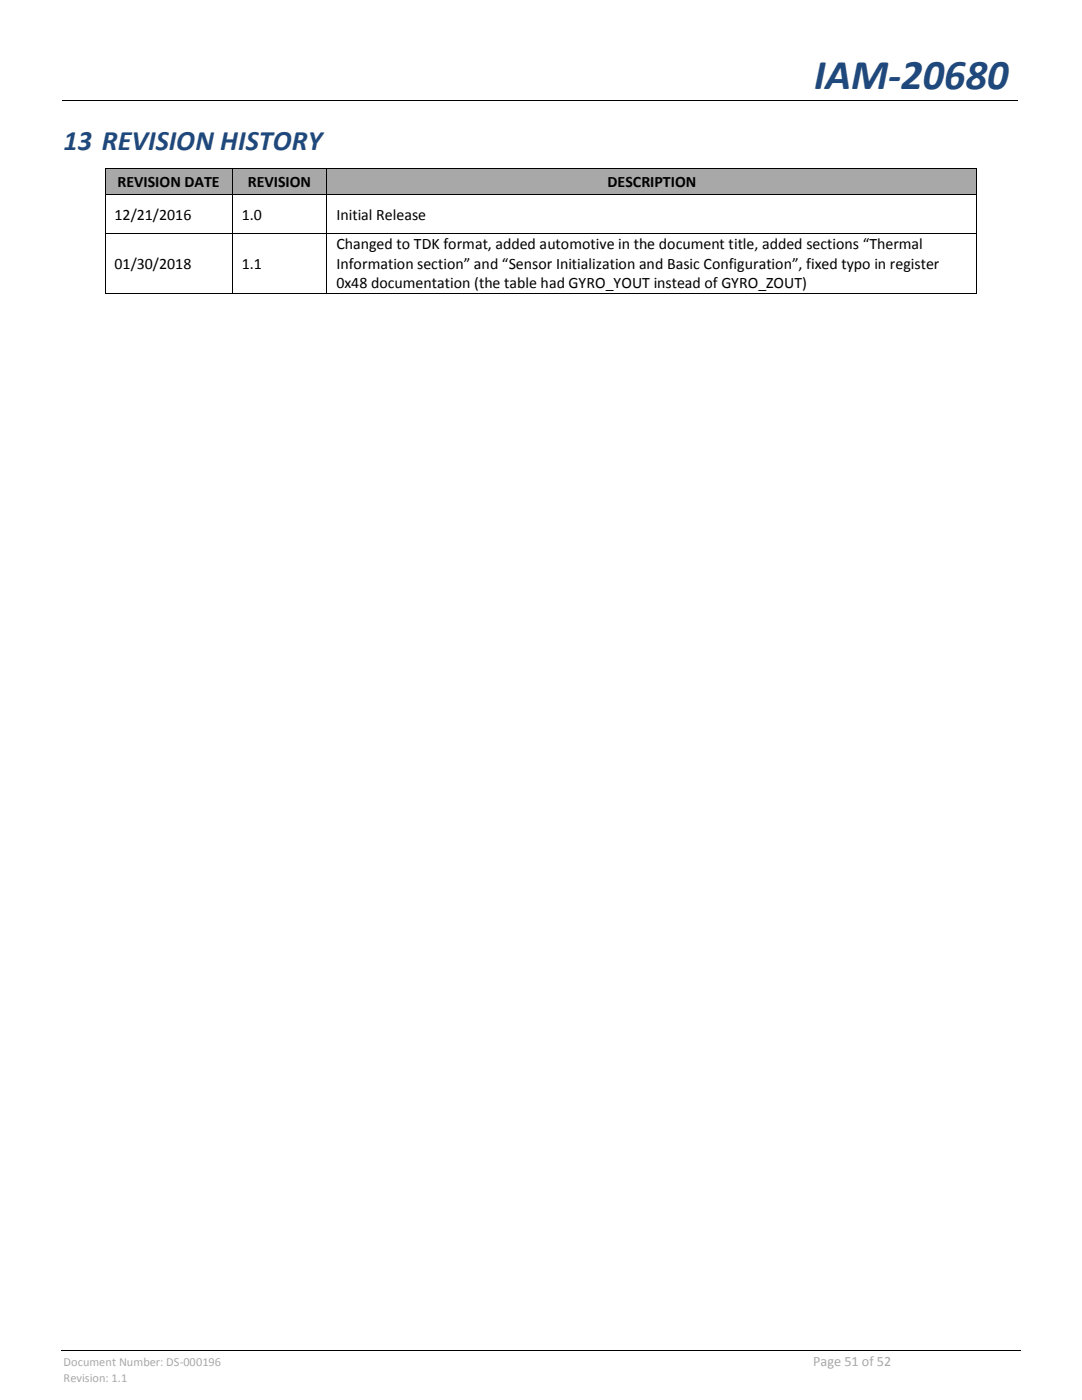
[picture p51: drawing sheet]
<svg xmlns="http://www.w3.org/2000/svg" width="216mm" height="279mm" viewBox="0 0 216 279" stroke-linecap="round" stroke-linejoin="round" font-family="sans-serif">
<defs><g id="words">
<text font-size="8.5" fill="#1f497d" x="162.5" y="17.8">IAM-20680</text>
<text font-size="5.6" fill="#1f497d" x="12.7" y="29.9">13 REVISION HISTORY</text>
<g font-size="3.2">
<text x="23.5" y="37.4">REVISION DATE</text>
<text x="49.4" y="37.4">REVISION</text>
<text x="121.2" y="37.4">DESCRIPTION</text>
<text x="22.9" y="43.9">12/21/2016</text>
<text x="48.3" y="43.9">1.0</text>
<text x="67.1" y="43.9">Initial Release</text>
<text x="22.9" y="53.7">01/30/2018</text>
<text x="48.3" y="53.7">1.1</text>
<text x="67.1" y="49.8">Changed to TDK format, added automotive in the document title, added sections “Thermal</text>
<text x="67.1" y="53.7">Information section” and “Sensor Initialization and Basic Configuration”, fixed typo in register</text>
<text x="67.1" y="57.6">0x48 documentation (the table had GYRO_YOUT instead of GYRO_ZOUT)</text>
</g>
<text font-size="2.8" fill="#a8a8a8" x="162.3" y="272.6">Page 51 of 52</text>
<g font-size="2.5" fill="#a8a8a8">
<text x="12.7" y="272.6">Document Number: DS-000196</text>
<text x="12.7" y="275.7">Revision: 1.1</text>
</g>
</g></defs>
<path d="M12.4 20.2h190.8M12.2 269.5h191.5" fill="none" stroke="#000" stroke-width=".2"/>
<path d="M77.3 20.1h.2v.1h-.2z" fill="#000"/>
<g fill="#a8a8a8">
<path d="M21 33.7h25.3v5.1h-25.3z" fill-rule="evenodd"/>
<path d="M22.9 34.3h21.5v3.9h-21.5z" fill-rule="evenodd"/>
<path d="M46.4 33.7h18.8v5.1h-18.8z" fill-rule="evenodd"/>
<path d="M48.3 34.3h15v3.9h-15z" fill-rule="evenodd"/>
<path d="M65.3 33.7h129.6v5.1h-129.6z" fill-rule="evenodd"/>
<path d="M67.1 34.3h125.9v3.9h-125.9z" fill-rule="evenodd"/>
</g>
<g fill="#000">
<path d="M20.9 33.6h.1v.1h-.1zM20.9 38.8h.1v.2h-.1zM46.3 33.6h.1v.1h-.1zM46.3 38.8h.1v.2h-.1zM65.2 33.6h.1v.1h-.1zM65.2 38.8h.1v.2h-.1zM194.9 33.6h.1v.1h-.1zM194.9 38.8h.1v.2h-.1zM20.9 46.6h.1v.2h-.1zM20.9 58.4h.1v.2h-.1zM46.3 46.6h.1v.2h-.1zM46.3 58.4h.1v.2h-.1z"/>
<path d="M65.2 46.6h.1v.2h-.1zM65.2 58.4h.1v.2h-.1zM194.9 46.6h.1v.2h-.1zM194.9 58.4h.1v.2h-.1z"/>
</g>
<g fill="none" stroke="#000" stroke-width=".2">
<path d="M21 33.7v5.1M21 39v7.6M21 33.7h25.3M21 38.9h25.3M46.4 33.7v5.1M46.4 39v7.6M46.4 33.7h18.8M46.4 38.9h18.8M65.2 33.7v5.1M65.2 39v7.6M65.3 33.7h129.6M65.3 38.9h129.6"/>
<path d="M194.9 33.7v5.1M194.9 39v7.6M21 46.8v11.6M21 46.7h25.3M21 58.5h25.3M46.4 46.8v11.6M46.4 46.7h18.8M46.4 58.5h18.8M65.2 46.8v11.6M65.3 46.7h129.6M65.3 58.5h129.6M194.9 46.8v11.6"/>
</g>
<use href="#words"/>
</svg>
